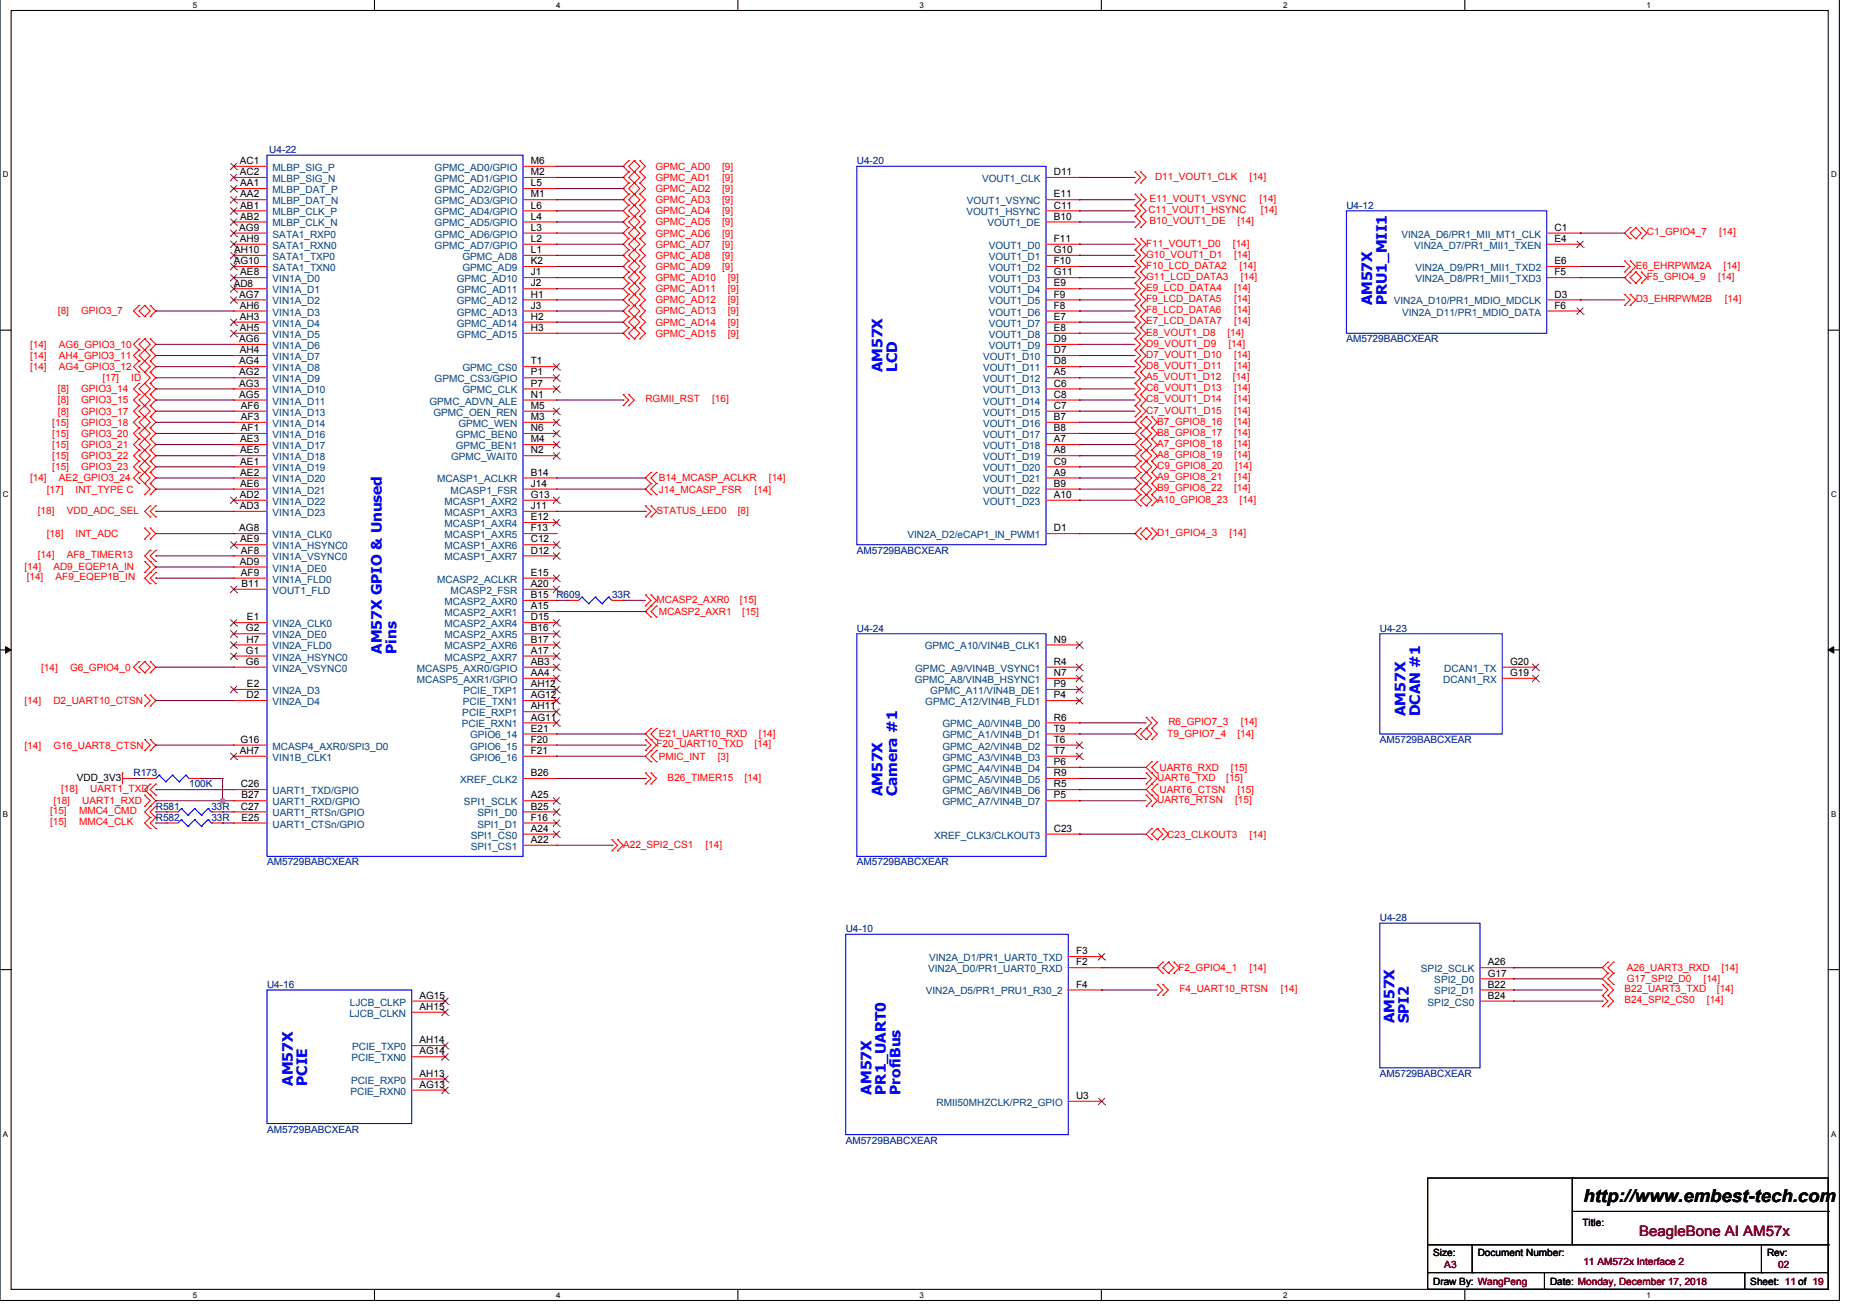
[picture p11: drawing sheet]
<svg xmlns="http://www.w3.org/2000/svg" width="297mm" height="210mm" viewBox="0 0 297 210" stroke-linecap="round" stroke-linejoin="round" font-family="sans-serif">
<defs><g id="words">
<text font-size="2.8" x="253" y="192">http://www.embest-tech.com</text>
<g font-size="2.3" fill="#00f">
<text x="219.3" y="48.8" transform="rotate(-90 219.3 48.8)">AM57X</text>
<text x="221.6" y="48.8" transform="rotate(-90 221.6 48.8)">PRU1_MII1</text>
<text x="141" y="59.5" transform="rotate(-90 141 59.5)">AM57X</text>
<text x="143.3" y="59.5" transform="rotate(-90 143.3 59.5)">LCD</text>
<text x="61" y="104.4" transform="rotate(-90 61 104.4)">AM57X GPIO &amp; Unused</text>
<text x="63.3" y="104.4" transform="rotate(-90 63.3 104.4)">Pins</text>
<text x="224.6" y="114.4" transform="rotate(-90 224.6 114.4)">AM57X</text>
<text x="226.9" y="114.4" transform="rotate(-90 226.9 114.4)">DCAN #1</text>
<text x="141" y="127.2" transform="rotate(-90 141 127.2)">AM57X</text>
<text x="143.3" y="127.2" transform="rotate(-90 143.3 127.2)">Camera #1</text>
<text x="222.8" y="163.5" transform="rotate(-90 222.8 163.5)">AM57X</text>
<text x="225.1" y="163.5" transform="rotate(-90 225.1 163.5)">SPI2</text>
<text x="46.8" y="173.4" transform="rotate(-90 46.8 173.4)">AM57X</text>
<text x="49.1" y="173.4" transform="rotate(-90 49.1 173.4)">PCIE</text>
<text x="139.3" y="174.9" transform="rotate(-90 139.3 174.9)">AM57X</text>
<text x="141.6" y="174.9" transform="rotate(-90 141.6 174.9)">PR1_UART0</text>
<text x="143.9" y="174.9" transform="rotate(-90 143.9 174.9)">ProfiBus</text>
</g>
<text font-size="2.3" fill="#800000" x="261.9" y="197.4">BeagleBone AI AM57x</text>
<g font-size="1.6">
<text x="38.3" y="26.2">AC1</text>
<text x="38.3" y="28">AC2</text>
<text x="38.4" y="29.8">AA1</text>
<text x="84.8" y="26.2">M6</text>
<text x="84.8" y="28">M2</text>
<text x="84.8" y="29.8">L5</text>
<text x="168.4" y="28">D11</text>
<text x="38.4" y="31.5">AA2</text>
<text x="38.4" y="33.3">AB1</text>
<text x="38.4" y="35.1">AB2</text>
<text x="84.8" y="31.5">M1</text>
<text x="84.8" y="33.3">L6</text>
<text x="84.8" y="35.1">L4</text>
<text x="168.4" y="31.5">E11</text>
<text x="168.4" y="33.3">C11</text>
<text x="168.4" y="35.1">B10</text>
<text x="37.4" y="40.4">AH10</text>
<text x="38.2" y="36.9">AG9</text>
<text x="38.3" y="38.6">AH9</text>
<text x="84.8" y="36.9">L3</text>
<text x="84.8" y="38.6">L2</text>
<text x="84.8" y="40.4">L1</text>
<text x="168.4" y="38.6">F11</text>
<text x="168.4" y="40.4">G10</text>
<text x="248.4" y="36.9">C1</text>
<text x="248.4" y="38.6">E4</text>
<text x="37.3" y="42.2">AG10</text>
<text x="37.3" y="45.8">AD8</text>
<text x="38.2" y="47.5">AG7</text>
<text x="38.4" y="44">AE8</text>
<text x="84.8" y="45.8">J2</text>
<text x="84.8" y="47.5">H1</text>
<text x="84.8" y="44">J1</text>
<text x="84.8" y="42.2">K2</text>
<text x="168.4" y="42.2">F10</text>
<text x="168.4" y="44">G11</text>
<text x="168.4" y="45.8">E9</text>
<text x="168.4" y="47.5">F9</text>
<text x="248.4" y="44">F5</text>
<text x="248.4" y="42.2">E6</text>
<text x="248.4" y="47.5">D3</text>
<text x="38.3" y="51.1">AH3</text>
<text x="38.3" y="52.9">AH5</text>
<text x="38.3" y="49.3">AH6</text>
<text x="84.8" y="49.3">J3</text>
<text x="84.8" y="51.1">H2</text>
<text x="84.8" y="52.9">H3</text>
<text x="168.4" y="49.3">F8</text>
<text x="168.4" y="51.1">E7</text>
<text x="168.4" y="52.9">E8</text>
<text x="248.4" y="49.3">F6</text>
<text x="38.2" y="60">AG2</text>
<text x="38.2" y="58.2">AG4</text>
<text x="38.2" y="54.6">AG6</text>
<text x="38.3" y="56.4">AH4</text>
<text x="84.8" y="58.2">T1</text>
<text x="84.8" y="60">P1</text>
<text x="168.4" y="54.6">D9</text>
<text x="168.4" y="56.4">D7</text>
<text x="168.4" y="58.2">D8</text>
<text x="168.4" y="60">A5</text>
<text x="38.2" y="61.8">AG3</text>
<text x="38.2" y="63.5">AG5</text>
<text x="38.5" y="65.3">AF6</text>
<text x="84.8" y="61.8">P7</text>
<text x="84.8" y="63.5">N1</text>
<text x="84.8" y="65.3">M5</text>
<text x="168.4" y="61.8">C6</text>
<text x="168.4" y="63.5">C8</text>
<text x="168.4" y="65.3">C7</text>
<text x="38.4" y="70.6">AE3</text>
<text x="38.5" y="67.1">AF3</text>
<text x="38.5" y="68.9">AF1</text>
<text x="84.8" y="67.1">M3</text>
<text x="84.8" y="68.9">N6</text>
<text x="84.8" y="70.6">M4</text>
<text x="168.4" y="67.1">B7</text>
<text x="168.4" y="68.9">B8</text>
<text x="168.4" y="70.6">A7</text>
<text x="38.4" y="74.2">AE1</text>
<text x="38.4" y="76">AE2</text>
<text x="38.4" y="72.4">AE5</text>
<text x="38.4" y="77.8">AE6</text>
<text x="84.8" y="72.4">N2</text>
<text x="84.8" y="76">B14</text>
<text x="84.8" y="77.8">J14</text>
<text x="168.4" y="72.4">A8</text>
<text x="168.4" y="74.2">C9</text>
<text x="168.4" y="76">A9</text>
<text x="168.4" y="77.8">B9</text>
<text x="38.3" y="79.5">AD2</text>
<text x="38.3" y="81.3">AD3</text>
<text x="84.8" y="79.5">G13</text>
<text x="84.8" y="81.3">J11</text>
<text x="84.8" y="83.1">E12</text>
<text x="168.4" y="79.5">A10</text>
<text x="38.2" y="84.9">AG8</text>
<text x="38.4" y="86.6">AE9</text>
<text x="38.5" y="88.4">AF8</text>
<text x="84.8" y="84.9">F13</text>
<text x="84.8" y="86.6">C12</text>
<text x="84.8" y="88.4">D12</text>
<text x="168.4" y="84.9">D1</text>
<text x="38.3" y="90.2">AD9</text>
<text x="38.5" y="92">AF9</text>
<text x="38.6" y="93.8">B11</text>
<text x="84.8" y="92">E15</text>
<text x="84.8" y="93.8">A20</text>
<text x="84.8" y="95.5">B15</text>
<text x="39.3" y="100.9">G2</text>
<text x="39.5" y="99.1">E1</text>
<text x="84.8" y="97.3">A15</text>
<text x="84.8" y="99.1">D15</text>
<text x="84.8" y="100.9">B16</text>
<text x="39.3" y="106.2">G6</text>
<text x="39.3" y="104.4">G1</text>
<text x="39.4" y="102.7">H7</text>
<text x="84.8" y="102.7">B17</text>
<text x="84.8" y="104.4">A17</text>
<text x="84.8" y="106.2">AB3</text>
<text x="84.8" y="108">AA4</text>
<text x="168.4" y="108">N7</text>
<text x="168.4" y="106.2">R4</text>
<text x="168.4" y="102.7">N9</text>
<text x="241.3" y="106.2">G20</text>
<text x="241.3" y="108">G19</text>
<text x="39.4" y="111.5">D2</text>
<text x="39.5" y="109.8">E2</text>
<text x="84.8" y="109.8">AH12</text>
<text x="84.8" y="111.5">AG12</text>
<text x="84.8" y="113.3">AH11</text>
<text x="168.4" y="109.8">P9</text>
<text x="168.4" y="111.5">P4</text>
<text x="38.4" y="118.7">G16</text>
<text x="84.8" y="116.9">E21</text>
<text x="84.8" y="118.7">F20</text>
<text x="84.8" y="115.1">AG11</text>
<text x="168.4" y="115.1">R6</text>
<text x="168.4" y="116.9">T9</text>
<text x="168.4" y="118.7">T6</text>
<text x="12.3" y="124.7">VDD_3V3</text>
<text x="38.3" y="120.4">AH7</text>
<text x="38.5" y="125.8">C26</text>
<text x="84.8" y="120.4">F21</text>
<text x="84.8" y="124">B26</text>
<text x="168.4" y="120.4">T7</text>
<text x="168.4" y="122.2">P6</text>
<text x="168.4" y="124">R9</text>
<text x="168.4" y="125.8">R5</text>
<text x="38.5" y="129.3">C27</text>
<text x="38.6" y="127.5">B27</text>
<text x="38.6" y="131.1">E25</text>
<text x="84.8" y="127.5">A25</text>
<text x="84.8" y="129.3">B25</text>
<text x="84.8" y="131.1">F16</text>
<text x="168.4" y="127.5">P5</text>
<text x="84.8" y="132.9">A24</text>
<text x="84.8" y="134.7">A22</text>
<text x="168.4" y="132.9">C23</text>
<text x="171.9" y="154.2">F2</text>
<text x="171.9" y="152.4">F3</text>
<text x="237.7" y="154.2">A26</text>
<text x="237.7" y="156">G17</text>
<text x="67" y="159.5">AG15</text>
<text x="67" y="161.3">AH15</text>
<text x="171.9" y="157.8">F4</text>
<text x="237.7" y="157.8">B22</text>
<text x="237.7" y="159.5">B24</text>
<text x="67" y="166.7">AH14</text>
<text x="67" y="168.4">AG14</text>
<text x="67" y="172">AH13</text>
<text x="67" y="173.8">AG13</text>
<text x="171.9" y="175.5">U3</text>
<text x="252.8" y="195.8">Title:</text>
<text x="229" y="200.7">Size:</text>
<text x="236.1" y="200.7">Document Number:</text>
<text x="282.3" y="200.7">Rev:</text>
<text x="229" y="205.3">Draw By: WangPeng</text>
<text x="247.7" y="205.3">Date: Monday, December 17, 2018</text>
<text x="279.7" y="205.3">Sheet: 11 of 19</text>
</g>
<g font-size="1.6" fill="#000080">
<text x="43" y="24.5">U4-22</text>
<text x="136.9" y="26.2">U4-20</text>
<text x="215.1" y="33.3">U4-12</text>
<text x="215.1" y="54.7">AM5729BABCXEAR</text>
<text x="136.9" y="88.5">AM5729BABCXEAR</text>
<text x="88.9" y="95.6">R609</text>
<text x="97.8" y="95.6">33R</text>
<text x="136.9" y="100.9">U4-24</text>
<text x="220.5" y="100.9">U4-23</text>
<text x="220.5" y="118.7">AM5729BABCXEAR</text>
<text x="21.3" y="124">R173</text>
<text x="30.2" y="125.8">100K</text>
<text x="24.9" y="129.4">R581</text>
<text x="24.9" y="131.1">R582</text>
<text x="33.8" y="129.4">33R</text>
<text x="33.8" y="131.1">33R</text>
<text x="42.7" y="138.2">AM5729BABCXEAR</text>
<text x="136.9" y="138.2">AM5729BABCXEAR</text>
<text x="135.1" y="148.9">U4-10</text>
<text x="220.5" y="147.1">U4-28</text>
<text x="42.7" y="157.8">U4-16</text>
<text x="220.5" y="172">AM5729BABCXEAR</text>
<text x="42.7" y="180.9">AM5729BABCXEAR</text>
<text x="135.1" y="182.7">AM5729BABCXEAR</text>
</g>
<g font-size="1.6" fill="#004080">
<text x="43.6" y="27.3">MLBP_SIG_P</text>
<text x="43.6" y="29.1">MLBP_SIG_N</text>
<text x="69.4" y="27.3">GPMC_AD0/GPIO</text>
<text x="69.4" y="29.1">GPMC_AD1/GPIO</text>
<text x="156.9" y="29.1">VOUT1_CLK</text>
<text x="43.6" y="30.8">MLBP_DAT_P</text>
<text x="43.6" y="32.6">MLBP_DAT_N</text>
<text x="43.6" y="34.4">MLBP_CLK_P</text>
<text x="69.4" y="30.8">GPMC_AD2/GPIO</text>
<text x="69.4" y="32.6">GPMC_AD3/GPIO</text>
<text x="69.4" y="34.4">GPMC_AD4/GPIO</text>
<text x="154.4" y="34.4">VOUT1_HSYNC</text>
<text x="154.5" y="32.6">VOUT1_VSYNC</text>
<text x="43.6" y="38">SATA1_RXP0</text>
<text x="43.6" y="39.7">SATA1_RXN0</text>
<text x="43.6" y="41.5">SATA1_TXP0</text>
<text x="43.6" y="36.2">MLBP_CLK_N</text>
<text x="69.4" y="36.2">GPMC_AD5/GPIO</text>
<text x="69.4" y="38">GPMC_AD6/GPIO</text>
<text x="69.4" y="39.7">GPMC_AD7/GPIO</text>
<text x="73.9" y="41.5">GPMC_AD8</text>
<text x="157.8" y="36.2">VOUT1_DE</text>
<text x="158" y="39.7">VOUT1_D0</text>
<text x="158" y="41.5">VOUT1_D1</text>
<text x="223.9" y="38">VIN2A_D6/PR1_MII_MT1_CLK</text>
<text x="226" y="39.7">VIN2A_D7/PR1_MII1_TXEN</text>
<text x="43.6" y="43.3">SATA1_TXN0</text>
<text x="43.6" y="46.8">VIN1A_D1</text>
<text x="43.6" y="45.1">VIN1A_D0</text>
<text x="73" y="46.8">GPMC_AD11</text>
<text x="73" y="45.1">GPMC_AD10</text>
<text x="73.9" y="43.3">GPMC_AD9</text>
<text x="158" y="43.3">VOUT1_D2</text>
<text x="158" y="45.1">VOUT1_D3</text>
<text x="158" y="46.8">VOUT1_D4</text>
<text x="226.2" y="45.1">VIN2A_D8/PR1_MII1_TXD3</text>
<text x="226.2" y="43.3">VIN2A_D9/PR1_MII1_TXD2</text>
<text x="43.6" y="48.6">VIN1A_D2</text>
<text x="43.6" y="52.2">VIN1A_D4</text>
<text x="43.6" y="54">VIN1A_D5</text>
<text x="43.6" y="50.4">VIN1A_D3</text>
<text x="73" y="48.6">GPMC_AD12</text>
<text x="73" y="50.4">GPMC_AD13</text>
<text x="73" y="52.2">GPMC_AD14</text>
<text x="73" y="54">GPMC_AD15</text>
<text x="158" y="48.6">VOUT1_D5</text>
<text x="158" y="50.4">VOUT1_D6</text>
<text x="158" y="52.2">VOUT1_D7</text>
<text x="158" y="54">VOUT1_D8</text>
<text x="222.7" y="48.6">VIN2A_D10/PR1_MDIO_MDCLK</text>
<text x="224" y="50.4">VIN2A_D11/PR1_MDIO_DATA</text>
<text x="43.6" y="59.3">VIN1A_D8</text>
<text x="43.6" y="55.7">VIN1A_D6</text>
<text x="43.6" y="57.5">VIN1A_D7</text>
<text x="73.9" y="59.3">GPMC_CS0</text>
<text x="157.1" y="57.5">VOUT1_D10</text>
<text x="157.1" y="59.3">VOUT1_D11</text>
<text x="158" y="55.7">VOUT1_D9</text>
<text x="43.6" y="61.1">VIN1A_D9</text>
<text x="43.6" y="62.8">VIN1A_D10</text>
<text x="43.6" y="64.6">VIN1A_D11</text>
<text x="68.6" y="64.6">GPMC_ADVN_ALE</text>
<text x="69.4" y="61.1">GPMC_CS3/GPIO</text>
<text x="73.9" y="62.8">GPMC_CLK</text>
<text x="157.1" y="61.1">VOUT1_D12</text>
<text x="157.1" y="62.8">VOUT1_D13</text>
<text x="157.1" y="64.6">VOUT1_D14</text>
<text x="43.6" y="71.7">VIN1A_D17</text>
<text x="43.6" y="68.2">VIN1A_D14</text>
<text x="43.6" y="66.4">VIN1A_D13</text>
<text x="43.6" y="70">VIN1A_D16</text>
<text x="69.3" y="66.4">GPMC_OEN_REN</text>
<text x="72.8" y="70">GPMC_BEN0</text>
<text x="72.8" y="71.7">GPMC_BEN1</text>
<text x="73.3" y="68.2">GPMC_WEN</text>
<text x="157.1" y="66.4">VOUT1_D15</text>
<text x="157.1" y="68.2">VOUT1_D16</text>
<text x="157.1" y="70">VOUT1_D17</text>
<text x="157.1" y="71.7">VOUT1_D18</text>
<text x="43.6" y="75.3">VIN1A_D19</text>
<text x="43.6" y="77.1">VIN1A_D20</text>
<text x="43.6" y="73.5">VIN1A_D18</text>
<text x="69.9" y="77.1">MCASP1_ACLKR</text>
<text x="72.1" y="73.5">GPMC_WAIT0</text>
<text x="157.1" y="73.5">VOUT1_D19</text>
<text x="157.1" y="75.3">VOUT1_D20</text>
<text x="157.1" y="77.1">VOUT1_D21</text>
<text x="43.6" y="80.6">VIN1A_D22</text>
<text x="43.6" y="82.4">VIN1A_D23</text>
<text x="43.6" y="78.8">VIN1A_D21</text>
<text x="71" y="80.6">MCASP1_AXR2</text>
<text x="71" y="82.4">MCASP1_AXR3</text>
<text x="72" y="78.8">MCASP1_FSR</text>
<text x="157.1" y="78.8">VOUT1_D22</text>
<text x="157.1" y="80.6">VOUT1_D23</text>
<text x="43.6" y="87.7">VIN1A_HSYNC0</text>
<text x="43.6" y="89.5">VIN1A_VSYNC0</text>
<text x="43.6" y="86">VIN1A_CLK0</text>
<text x="71" y="84.2">MCASP1_AXR4</text>
<text x="71" y="86">MCASP1_AXR5</text>
<text x="71" y="87.7">MCASP1_AXR6</text>
<text x="71" y="89.5">MCASP1_AXR7</text>
<text x="145" y="86">VIN2A_D2/eCAP1_IN_PWM1</text>
<text x="43.6" y="91.3">VIN1A_DE0</text>
<text x="43.6" y="93.1">VIN1A_FLD0</text>
<text x="43.6" y="94.9">VOUT1_FLD</text>
<text x="69.9" y="93.1">MCASP2_ACLKR</text>
<text x="72" y="94.9">MCASP2_FSR</text>
<text x="43.6" y="100.2">VIN2A_CLK0</text>
<text x="43.6" y="102">VIN2A_DE0</text>
<text x="71" y="96.6">MCASP2_AXR0</text>
<text x="71" y="98.4">MCASP2_AXR1</text>
<text x="71" y="100.2">MCASP2_AXR4</text>
<text x="71" y="102">MCASP2_AXR5</text>
<text x="43.6" y="103.7">VIN2A_FLD0</text>
<text x="43.6" y="107.3">VIN2A_VSYNC0</text>
<text x="43.6" y="105.5">VIN2A_HSYNC0</text>
<text x="66.6" y="107.3">MCASP5_AXR0/GPIO</text>
<text x="71" y="103.7">MCASP2_AXR6</text>
<text x="71" y="105.5">MCASP2_AXR7</text>
<text x="146.2" y="107.3">GPMC_A9/VIN4B_VSYNC1</text>
<text x="147.8" y="103.7">GPMC_A10/VIN4B_CLK1</text>
<text x="230.8" y="107.3">DCAN1_TX</text>
<text x="43.6" y="110.9">VIN2A_D3</text>
<text x="43.6" y="112.6">VIN2A_D4</text>
<text x="66.6" y="109.1">MCASP5_AXR1/GPIO</text>
<text x="74" y="112.6">PCIE_TXN1</text>
<text x="74" y="110.9">PCIE_TXP1</text>
<text x="146.2" y="109.1">GPMC_A8/VIN4B_HSYNC1</text>
<text x="147.8" y="112.6">GPMC_A12/VIN4B_FLD1</text>
<text x="148.6" y="110.9">GPMC_A11/VIN4B_DE1</text>
<text x="230.6" y="109.1">DCAN1_RX</text>
<text x="43.6" y="119.7">MCASP4_AXR0/SPI3_D0</text>
<text x="73.8" y="116.2">PCIE_RXN1</text>
<text x="73.9" y="114.4">PCIE_RXP1</text>
<text x="75.1" y="118">GPIO6_14</text>
<text x="75.1" y="119.7">GPIO6_15</text>
<text x="150.6" y="116.2">GPMC_A0/VIN4B_D0</text>
<text x="150.6" y="118">GPMC_A1/VIN4B_D1</text>
<text x="150.6" y="119.7">GPMC_A2/VIN4B_D2</text>
<text x="43.6" y="121.5">VIN1B_CLK1</text>
<text x="73.5" y="125.1">XREF_CLK2</text>
<text x="75.1" y="121.5">GPIO6_16</text>
<text x="150.6" y="121.5">GPMC_A3/VIN4B_D3</text>
<text x="150.6" y="123.3">GPMC_A4/VIN4B_D4</text>
<text x="150.6" y="125.1">GPMC_A5/VIN4B_D5</text>
<text x="43.6" y="126.9">UART1_TXD/GPIO</text>
<text x="43.6" y="128.6">UART1_RXD/GPIO</text>
<text x="43.6" y="130.4">UART1_RTSn/GPIO</text>
<text x="74.1" y="128.6">SPI1_SCLK</text>
<text x="76.3" y="130.4">SPI1_D0</text>
<text x="150.6" y="126.9">GPMC_A6/VIN4B_D6</text>
<text x="150.6" y="128.6">GPMC_A7/VIN4B_D7</text>
<text x="43.6" y="132.2">UART1_CTSn/GPIO</text>
<text x="75.2" y="134">SPI1_CS0</text>
<text x="75.2" y="135.7">SPI1_CS1</text>
<text x="76.3" y="132.2">SPI1_D1</text>
<text x="149.3" y="134">XREF_CLK3/CLKOUT3</text>
<text x="148.3" y="155.3">VIN2A_D0/PR1_UART0_RXD</text>
<text x="148.5" y="153.5">VIN2A_D1/PR1_UART0_TXD</text>
<text x="227" y="155.3">SPI2_SCLK</text>
<text x="55.9" y="160.6">LJCB_CLKP</text>
<text x="147.9" y="158.9">VIN2A_D5/PR1_PRU1_R30_2</text>
<text x="228.1" y="160.6">SPI2_CS0</text>
<text x="229.2" y="157.1">SPI2_D0</text>
<text x="229.2" y="158.9">SPI2_D1</text>
<text x="55.8" y="162.4">LJCB_CLKN</text>
<text x="56.3" y="167.7">PCIE_TXP0</text>
<text x="56.1" y="173.1">PCIE_RXP0</text>
<text x="56.2" y="169.5">PCIE_TXN0</text>
<text x="56" y="174.9">PCIE_RXN0</text>
<text x="149.6" y="176.6">RMII50MHZCLK/PR2_GPIO</text>
</g>
<g font-size="1.6" fill="#f00">
<text x="104.7" y="27.1">GPMC_AD0</text>
<text x="104.7" y="28.9">GPMC_AD1</text>
<text x="115.4" y="27.1">[9]</text>
<text x="115.4" y="28.9">[9]</text>
<text x="184.6" y="28.7">D11_VOUT1_CLK</text>
<text x="199.7" y="28.7">[14]</text>
<text x="104.7" y="30.7">GPMC_AD2</text>
<text x="104.7" y="32.5">GPMC_AD3</text>
<text x="104.7" y="34.2">GPMC_AD4</text>
<text x="115.4" y="30.7">[9]</text>
<text x="115.4" y="32.5">[9]</text>
<text x="115.4" y="34.2">[9]</text>
<text x="183.5" y="34.1">C11_VOUT1_HSYNC</text>
<text x="183.7" y="32.3">E11_VOUT1_VSYNC</text>
<text x="183.7" y="35.8">B10_VOUT1_DE</text>
<text x="197.7" y="35.8">[14]</text>
<text x="201.3" y="32.3">[14]</text>
<text x="201.4" y="34.1">[14]</text>
<text x="104.7" y="36">GPMC_AD5</text>
<text x="104.7" y="37.8">GPMC_AD6</text>
<text x="104.7" y="39.6">GPMC_AD7</text>
<text x="104.7" y="41.3">GPMC_AD8</text>
<text x="115.4" y="36">[9]</text>
<text x="115.4" y="37.8">[9]</text>
<text x="115.4" y="39.6">[9]</text>
<text x="115.4" y="41.3">[9]</text>
<text x="183.1" y="39.4">F11_VOUT1_D0</text>
<text x="183.1" y="41.2">G10_VOUT1_D1</text>
<text x="197" y="39.4">[14]</text>
<text x="197.2" y="41.2">[14]</text>
<text x="263.1" y="37.6">C1_GPIO4_7</text>
<text x="274.7" y="37.6">[14]</text>
<text x="104.7" y="44.9">GPMC_AD10</text>
<text x="104.7" y="46.7">GPMC_AD11</text>
<text x="104.7" y="43.1">GPMC_AD9</text>
<text x="115.4" y="43.1">[9]</text>
<text x="116.3" y="44.9">[9]</text>
<text x="116.3" y="46.7">[9]</text>
<text x="183.1" y="42.9">F10_LCD_DATA2</text>
<text x="183.1" y="44.7">G11_LCD_DATA3</text>
<text x="183.1" y="46.5">E9_LCD_DATA4</text>
<text x="197.2" y="46.5">[14]</text>
<text x="198.1" y="42.9">[14]</text>
<text x="198.2" y="44.7">[14]</text>
<text x="261.4" y="42.9">E6_EHRPWM2A</text>
<text x="263.1" y="44.7">F5_GPIO4_9</text>
<text x="274.5" y="44.7">[14]</text>
<text x="275.4" y="42.9">[14]</text>
<text x="9.2" y="50.2">[8]</text>
<text x="13" y="50.2">GPIO3_7</text>
<text x="104.7" y="48.5">GPMC_AD12</text>
<text x="104.7" y="50.2">GPMC_AD13</text>
<text x="104.7" y="53.8">GPMC_AD15</text>
<text x="104.7" y="52">GPMC_AD14</text>
<text x="116.3" y="48.5">[9]</text>
<text x="116.3" y="50.2">[9]</text>
<text x="116.3" y="53.8">[9]</text>
<text x="116.3" y="52">[9]</text>
<text x="183.1" y="53.6">E8_VOUT1_D8</text>
<text x="183.1" y="48.3">F9_LCD_DATA5</text>
<text x="183.1" y="50.1">F8_LCD_DATA6</text>
<text x="183.1" y="51.8">E7_LCD_DATA7</text>
<text x="196.1" y="53.6">[14]</text>
<text x="197.2" y="48.3">[14]</text>
<text x="197.2" y="50.1">[14]</text>
<text x="197.2" y="51.8">[14]</text>
<text x="261.4" y="48.3">D3_EHRPWM2B</text>
<text x="275.6" y="48.3">[14]</text>
<text x="4.8" y="57.3">[14]</text>
<text x="4.8" y="55.6">[14]</text>
<text x="4.8" y="59.1">[14]</text>
<text x="9.4" y="57.3">AH4_GPIO3_11</text>
<text x="9.4" y="55.6">AG6_GPIO3_10</text>
<text x="9.4" y="59.1">AG4_GPIO3_12</text>
<text x="183.1" y="55.4">D9_VOUT1_D9</text>
<text x="183.1" y="57.2">D7_VOUT1_D10</text>
<text x="183.1" y="58.9">D8_VOUT1_D11</text>
<text x="196.3" y="55.4">[14]</text>
<text x="197.2" y="57.2">[14]</text>
<text x="197.2" y="58.9">[14]</text>
<text x="9.2" y="62.7">[8]</text>
<text x="9.2" y="64.5">[8]</text>
<text x="13" y="62.7">GPIO3_14</text>
<text x="13" y="64.5">GPIO3_15</text>
<text x="16.4" y="60.9">[17]</text>
<text x="21" y="60.9">ID</text>
<text x="103.1" y="64.3">RGMII_RST</text>
<text x="113.8" y="64.3">[16]</text>
<text x="183.1" y="60.7">A5_VOUT1_D12</text>
<text x="183.1" y="62.5">C6_VOUT1_D13</text>
<text x="183.1" y="64.3">C8_VOUT1_D14</text>
<text x="197" y="60.7">[14]</text>
<text x="197.2" y="62.5">[14]</text>
<text x="197.2" y="64.3">[14]</text>
<text x="8.4" y="68">[15]</text>
<text x="8.4" y="69.8">[15]</text>
<text x="8.4" y="71.6">[15]</text>
<text x="9.2" y="66.2">[8]</text>
<text x="13" y="66.2">GPIO3_17</text>
<text x="13" y="68">GPIO3_18</text>
<text x="13" y="69.8">GPIO3_20</text>
<text x="13" y="71.6">GPIO3_21</text>
<text x="183.1" y="66.1">C7_VOUT1_D15</text>
<text x="184.9" y="67.8">B7_GPIO8_16</text>
<text x="184.9" y="69.6">B8_GPIO8_17</text>
<text x="184.9" y="71.4">A7_GPIO8_18</text>
<text x="197.2" y="66.1">[14]</text>
<text x="197.2" y="67.8">[14]</text>
<text x="197.2" y="69.6">[14]</text>
<text x="197.2" y="71.4">[14]</text>
<text x="4.8" y="76.9">[14]</text>
<text x="8.4" y="73.3">[15]</text>
<text x="8.4" y="75.1">[15]</text>
<text x="9.4" y="76.9">AE2_GPIO3_24</text>
<text x="13" y="73.3">GPIO3_22</text>
<text x="13" y="75.1">GPIO3_23</text>
<text x="105.3" y="76.9">B14_MCASP_ACLKR</text>
<text x="122.9" y="76.9">[14]</text>
<text x="184.9" y="73.2">A8_GPIO8_19</text>
<text x="184.9" y="74.9">C9_GPIO8_20</text>
<text x="184.9" y="76.7">A9_GPIO8_21</text>
<text x="197.2" y="73.2">[14]</text>
<text x="197.2" y="76.7">[14]</text>
<text x="197.4" y="74.9">[14]</text>
<text x="6" y="82.1">[18]</text>
<text x="7.5" y="78.7">[17]</text>
<text x="10.7" y="82.1">VDD_ADC_SEL</text>
<text x="12.1" y="78.7">INT_TYPE C</text>
<text x="104.9" y="82.1">STATUS_LED0</text>
<text x="105.3" y="78.7">J14_MCASP_FSR</text>
<text x="117.9" y="82.1">[8]</text>
<text x="120.5" y="78.7">[14]</text>
<text x="184.9" y="78.5">B9_GPIO8_22</text>
<text x="184.9" y="80.3">A10_GPIO8_23</text>
<text x="197.2" y="78.5">[14]</text>
<text x="198.1" y="80.3">[14]</text>
<text x="6" y="89.2">[14]</text>
<text x="7.5" y="85.8">[18]</text>
<text x="10.7" y="89.2">AF8_TIMER13</text>
<text x="12.1" y="85.8">INT_ADC</text>
<text x="184.9" y="85.6">D1_GPIO4_3</text>
<text x="196.5" y="85.6">[14]</text>
<text x="3.9" y="91.1">[14]</text>
<text x="4.3" y="92.7">[14]</text>
<text x="8.5" y="91.1">AD9_EQEP1A_IN</text>
<text x="8.9" y="92.7">AF9_EQEP1B_IN</text>
<text x="104.9" y="96.3">MCASP2_AXR0</text>
<text x="105.3" y="98.2">MCASP2_AXR1</text>
<text x="118.2" y="96.3">[15]</text>
<text x="118.6" y="98.2">[15]</text>
<text x="6.6" y="107.1">[14]</text>
<text x="11.2" y="107.1">G6_GPIO4_0</text>
<text x="3.9" y="112.5">[14]</text>
<text x="8.5" y="112.5">D2_UART10_CTSN</text>
<text x="3.9" y="119.6">[14]</text>
<text x="8.5" y="119.6">G16_UART8_CTSN</text>
<text x="104.9" y="119.4">F20_UART10_TXD</text>
<text x="105.3" y="117.8">E21_UART10_RXD</text>
<text x="120.5" y="119.4">[14]</text>
<text x="121.3" y="117.8">[14]</text>
<text x="186.5" y="117.8">T9_GPIO7_4</text>
<text x="186.7" y="115.8">R6_GPIO7_3</text>
<text x="197.7" y="117.8">[14]</text>
<text x="198.2" y="115.8">[14]</text>
<text x="105.3" y="121.4">PMIC_INT</text>
<text x="106.7" y="124.7">B26_TIMER15</text>
<text x="114.7" y="121.4">[3]</text>
<text x="118.9" y="124.7">[14]</text>
<text x="184.9" y="124.7">UART6_TXD</text>
<text x="185.3" y="123.1">UART6_RXD</text>
<text x="195.9" y="124.7">[15]</text>
<text x="196.6" y="123.1">[15]</text>
<text x="8" y="131.8">[15]</text>
<text x="8" y="130.1">[15]</text>
<text x="8.5" y="128.5">[18]</text>
<text x="9.8" y="126.5">[18]</text>
<text x="12.6" y="131.8">MMC4_CLK</text>
<text x="12.6" y="130.1">MMC4_CMD</text>
<text x="13.2" y="128.5">UART1_RXD</text>
<text x="14.4" y="126.5">UART1_TXD</text>
<text x="184.9" y="128.3">UART6_RTSN</text>
<text x="185.3" y="126.7">UART6_CTSN</text>
<text x="197.4" y="128.3">[15]</text>
<text x="197.7" y="126.7">[15]</text>
<text x="99.6" y="135.4">A22_SPI2_CS1</text>
<text x="112.7" y="135.4">[14]</text>
<text x="186.5" y="133.8">C23_CLKOUT3</text>
<text x="199.7" y="133.8">[14]</text>
<text x="188.3" y="155.1">F2_GPIO4_1</text>
<text x="199.7" y="155.1">[14]</text>
<text x="259.9" y="155.1">A26_UART3_RXD</text>
<text x="275.1" y="155.1">[14]</text>
<text x="188.5" y="158.5">F4_UART10_RTSN</text>
<text x="204.6" y="158.5">[14]</text>
<text x="259.6" y="158.5">B22_UART3_TXD</text>
<text x="259.6" y="160.3">B24_SPI2_CS0</text>
<text x="259.9" y="156.9">G17_SPI2_D0</text>
<text x="272.2" y="156.9">[14]</text>
<text x="272.7" y="160.3">[14]</text>
<text x="274.3" y="158.5">[14]</text>
</g>
<g font-size="1.6" fill="#800000">
<text x="230.8" y="202.6">A3</text>
<text x="253" y="202.1">11 AM572x Interface 2</text>
<text x="284.1" y="202.6">02</text>
</g>
<g font-size="1.3">
<text x="30.8" y="1.2">5</text>
<text x="88.9" y="1.2">4</text>
<text x="146.9" y="1.2">3</text>
<text x="205" y="1.2">2</text>
<text x="263.1" y="1.2">1</text>
<text x=".4" y="28.3">D</text>
<text x="292.6" y="28.3">D</text>
<text x=".4" y="79.4">C</text>
<text x="292.6" y="79.4">C</text>
<text x=".4" y="130.5">B</text>
<text x="292.6" y="130.5">B</text>
<text x=".4" y="181.6">A</text>
<text x="292.6" y="181.6">A</text>
<text x="30.8" y="207.3">5</text>
<text x="88.9" y="207.3">4</text>
<text x="146.9" y="207.3">3</text>
<text x="205" y="207.3">2</text>
<text x="263.1" y="207.3">1</text>
</g>
</g></defs>
<path d="M0 -.1v207.8h293.9v-207.8M1.8 1.7h290.3v204.3h-290.3z" fill="none" stroke="#000" stroke-width=".17"/>
<g fill="#fff">
<path d="M30.8 .1h.7v1.4h-.7z"/>
<path d="M30.8 206.1h.7v1.5h-.7z"/>
</g>
<path d="M59.8 -.1v1.8M59.8 206v1.7" fill="none" stroke="#000" stroke-width=".17"/>
<g fill="#fff">
<path d="M88.9 .1h.7v1.4h-.7z"/>
<path d="M88.9 206.1h.7v1.5h-.7z"/>
</g>
<path d="M117.9 -.1v1.8M117.9 206v1.7" fill="none" stroke="#000" stroke-width=".17"/>
<g fill="#fff">
<path d="M146.9 .1h.7v1.4h-.7z"/>
<path d="M146.9 206.1h.7v1.5h-.7z"/>
</g>
<path d="M176 -.1v1.8M176 206v1.7" fill="none" stroke="#000" stroke-width=".17"/>
<g fill="#fff">
<path d="M205 .1h.7v1.4h-.7z"/>
<path d="M205 206.1h.7v1.5h-.7z"/>
</g>
<path d="M234.1 -.1v1.8M234.1 206v1.7" fill="none" stroke="#000" stroke-width=".17"/>
<g fill="#fff">
<path d="M263.1 .1h.7v1.4h-.7z"/>
<path d="M263.1 206.1h.7v1.5h-.7z"/>
<path d="M.4 27.2h1v1.4h-1z"/>
<path d="M292.6 27.2h.9v1.4h-.9z"/>
<path d="M.4 78.3h1v1.4h-1z"/>
<path d="M292.6 78.3h.9v1.4h-.9z"/>
</g>
<path d="M0 52.7h1.8M292.1 52.7h1.8" fill="none" stroke="#000" stroke-width=".17"/>
<g fill="#fff">
<path d="M.4 129.3h.9v1.5h-.9z"/>
<path d="M292.6 129.3h.8v1.5h-.8z"/>
</g>
<path d="M0 103.8h1.8M292.1 103.8h1.8" fill="none" stroke="#000" stroke-width=".17"/>
<path d="M.9 103.3l.9 .5-.9 .5zM292.1 103.8l.9-.5v1z" fill="#000" stroke="#000" stroke-width=".16"/>
<g fill="#fff">
<path d="M.4 180.4h.9v1.4h-.9z"/>
<path d="M292.6 180.4h.8v1.4h-.8z"/>
</g>
<g fill="none" stroke="#000" stroke-width=".17">
<path d="M0 154.9h1.8M292.1 154.9h1.8M228.1 188.2h64v17.8h-64zM228.1 198.9h64M235.2 198.9v4.4M251.2 188.2h.1M251.2 188.2v10.7M251.2 193.5h40.9M281.5 198.9v4.4M292.1 198.9h.1M292.1 193.5h.1M228.1 203.3h.1"/>
<path d="M228.1 203.3h64M235.2 203.3h.1M246.8 206h.1M246.8 203.3v2.7M278.8 206h.1M278.8 203.3v2.7M281.5 203.3h.1"/>
</g>
<g fill="none" stroke="#f00" stroke-width=".17">
<path d="M37.3 37.2h.1M37.3 39h.1M37.3 26.6h.1M37.3 28.3h.1M37.3 30.1h.1M37.3 31.9h.1M37.3 33.7h.1M37.3 35.5h.1M37.3 37.2h5.4M37.3 39h5.4M37.3 26.6h5.4M37.3 28.3h5.4"/>
<path d="M37.3 30.1h5.4M37.3 31.9h5.4M37.3 33.7h5.4M37.3 35.5h5.4M83.6 37.2h5.3M83.6 39h5.3M83.6 26.6h5.3M83.6 28.3h5.3M83.6 30.1h5.3M83.6 31.9h5.3M83.6 33.7h5.3M83.6 35.5h5.3"/>
<path d="M88.9 26.6h.1M88.9 28.3h.1M88.9 30.1h.1M88.9 31.9h.1M88.9 33.7h.1M88.9 35.5h.1M88.9 37.2h.1M88.9 39h.1M100.5 25.7h.1M100.5 27.5h.1M100.5 29.2h.1M100.5 31h.1"/>
<path d="M100.5 32.8h.1M100.5 34.6h.1M100.5 36.3h.1M100.5 38.1h.1M100.5 39.9h.1M100.5 25.7l-.9 .9 .9 .9M100.5 29.2l-.9 .9 .9 .9M100.5 27.5l-.9 .8 .9 .9M100.5 31l-.9 .9 .9 .9M100.5 32.8l-.9 .9 .9 .9M100.5 34.6l-.9 .9 .9 .8M100.5 36.3l-.9 .9 .9 .9"/>
<path d="M100.5 38.1l-.9 .9 .9 .9M100.5 39.9l-.9 .9 .9 .9M101.3 27.5h.1M101.3 25.7h.1M101.3 29.2h.1M101.3 31h.1M101.3 32.8h.1M101.3 34.6h.1M101.3 36.3h.1M101.3 38.1h.1M101.3 39.9h.1M101.3 25.7l-.8 .9 1.7 1.7-1.7 1.8 1.7 1.8-1.7 1.8 1.7 1.8-1.7 1.7 1.7 1.8-1.7 1.8 1.7 1.8-1.7 1.7 1.7 1.8-1.7 1.8 1.7 1.8-1.7 1.8 1.7 1.7-.9 .9"/>
<path d="M101.3 25.7l.9 .9-1.7 1.7 1.7 1.8-1.7 1.8 1.7 1.8-1.7 1.8 1.7 1.7-1.7 1.8 1.7 1.8-1.7 1.8 1.7 1.7-1.7 1.8 1.7 1.8-1.7 1.8 1.7 1.8-1.7 1.7 .8 .9M102.2 25.7h.1M102.2 27.5h.1M102.2 29.2h.1M102.2 31h.1M102.2 32.8h.1M102.2 34.6h.1M102.2 36.3h.1M102.2 38.1h.1M102.2 39.9h.1M102.2 29.2l.9 .9-.9 .9M102.2 25.7l.9 .9-.9 .9"/>
<path d="M102.2 27.5l.9 .8-.9 .9M102.2 32.8l.9 .9-.9 .9M102.2 31l.9 .9-.9 .9M102.2 36.3l.9 .9-.9 .9M102.2 38.1l.9 .9-.9 .9M102.2 34.6l.9 .9-.9 .8M102.2 39.9l.9 .9-.9 .9M167.1 39h5.4M167.1 28.3h5.4M167.1 31.9h5.4M167.1 33.7h5.4M167.1 35.5h5.4"/>
<path d="M172.5 28.3h.1M172.5 31.9h.1M172.5 33.7h.1M172.5 35.5h.1M172.5 39h.1M181.4 32.8h.1M181.4 31h.1M181.4 29.2h.1M181.4 27.5h.1M181.4 34.6h.1M181.4 36.3h.1M181.4 38.1h.1"/>
<path d="M181.4 39.9h.1M181.4 31l.8 .9-.8 .9M181.4 27.5l.8 .8-.8 .9M181.4 32.8l.8 .9-.8 .9M181.4 34.6l.8 .9-.8 .8M181.4 38.1l.8 .9-.8 .9M181.4 39.9l.8 .9-.8 .9M182.2 32.8h.1M182.2 31h.1M182.2 29.2h.1M182.2 27.5h.1M182.2 34.6h.1"/>
<path d="M182.2 36.3h.1M182.2 38.1h.1M182.2 39.9h.1M182.2 39.9l.9 .9-.9 .9M182.2 31l.9 .9-.9 .9M182.2 27.5l.9 .8-.9 .9M182.2 32.8l.9 .9-.9 .9M182.2 34.6l.9 .9-.9 .8M182.2 38.1l.9 .9-.9 .9M247.1 37.2h5.4M247.1 39h5.4M252.5 37.2h.1"/>
<path d="M252.5 39h.1M260.5 36.3h.1M260.5 38.1h.1M260.5 36.3l-.9 .9 .9 .9M261.4 38.1h.1M261.4 36.3h.1M261.4 36.3l-.9 .9 .9 .9M261.4 36.3l.9 .9-.9 .9M262.3 36.3h.1M262.3 38.1h.1M262.3 36.3l.8 .9-.8 .9M22.2 55.9h.1"/>
<path d="M22.2 57.7h.1M22.2 54.1h.1M22.2 59.5h.1M22.2 48.8h.1M22.2 50.6h.1M22.2 55.9l-.9 .9 .9 .9M22.2 57.7l-.9 .9 .9 .9M22.2 54.1l-.9 .9 .9 .9M22.2 48.8l-.9 .9 .9 .9M23.1 57.7h.1M23.1 55.9h.1M23.1 54.1h.1"/>
<path d="M23.1 59.5h.1M23.1 50.6h.1M23.1 48.8h.1M23.1 54.1l-.9 .9 1.8 1.8-1.8 1.8 1.8 1.7-1.8 1.8 1.8 1.8-1.8 1.8 .9 .9M23.1 54.1l.9 .9-1.8 1.8 1.8 1.8-.9 .9M23.1 48.8l.9 .9-.9 .9M23.1 48.8l-.9 .9 .9 .9M24 55.9h.1M24 57.7h.1M24 54.1h.1M24 59.5h.1M24 48.8h.1"/>
<path d="M24 50.6h.1M24 55.9l.9 .9-.9 .9M24 59.5l.9 .8-.9 .9M24 54.1l.9 .9-.9 .9M24 57.7l.9 .9-.9 .9M24 48.8l.9 .9-.9 .9M37.3 40.8h.1M37.3 42.6h.1M37.3 46.1h.1M37.3 44.3h.1M37.3 58.6h.1M37.3 55h.1"/>
<path d="M37.3 47.9h.1M37.3 51.5h.1M37.3 56.8h.1M37.3 53.2h.1M37.3 49.7h.1M37.3 44.3h5.4M37.3 42.6h5.4M37.3 47.9h5.4M37.3 49.7h5.4M37.3 46.1h5.4M37.3 51.5h5.4M37.3 53.2h5.4"/>
<path d="M37.3 58.6h5.4M37.3 40.8h5.4M37.3 55h5.4M37.3 56.8h5.4M83.6 44.3h5.3M83.6 42.6h5.3M83.6 47.9h5.3M83.6 49.7h5.3M83.6 46.1h5.3M83.6 51.5h5.3M83.6 53.2h5.3M83.6 58.6h5.3"/>
<path d="M83.6 40.8h5.3M88.9 46.1h.1M88.9 47.9h.1M88.9 49.7h.1M88.9 51.5h.1M88.9 53.2h.1M88.9 58.6h.1M88.9 44.3h.1M88.9 40.8h.1M88.9 42.6h.1M100.5 41.7h.1M100.5 43.5h.1"/>
<path d="M100.5 45.2h.1M100.5 47h.1M100.5 48.8h.1M100.5 50.6h.1M100.5 52.3h.1M100.5 54.1h.1M100.5 48.8l-.9 .9 .9 .9M100.5 41.7l-.9 .9 .9 .9M100.5 43.5l-.9 .8 .9 .9M100.5 47l-.9 .9 .9 .9M100.5 45.2l-.9 .9 .9 .9M100.5 50.6l-.9 .9 .9 .8"/>
<path d="M100.5 52.3l-.9 .9 .9 .9M101.3 41.7h.1M101.3 45.2h.1M101.3 43.5h.1M101.3 47h.1M101.3 48.8h.1M101.3 50.6h.1M101.3 54.1h.1M101.3 52.3h.1M102.2 41.7h.1M102.2 43.5h.1M102.2 45.2h.1"/>
<path d="M102.2 47h.1M102.2 48.8h.1M102.2 50.6h.1M102.2 52.3h.1M102.2 54.1h.1M102.2 45.2l.9 .9-.9 .9M102.2 41.7l.9 .9-.9 .9M102.2 43.5l.9 .8-.9 .9M102.2 47l.9 .9-.9 .9M102.2 48.8l.9 .9-.9 .9M102.2 50.6l.9 .9-.9 .8M102.2 52.3l.9 .9-.9 .9"/>
<path d="M167.1 44.3h5.4M167.1 42.6h5.4M167.1 47.9h5.4M167.1 49.7h5.4M167.1 46.1h5.4M167.1 51.5h5.4M167.1 53.2h5.4M167.1 58.6h5.4M167.1 40.8h5.4M167.1 55h5.4M167.1 56.8h5.4M172.5 40.8h.1"/>
<path d="M172.5 42.6h.1M172.5 44.3h.1M172.5 46.1h.1M172.5 47.9h.1M172.5 49.7h.1M172.5 51.5h.1M172.5 53.2h.1M172.5 55h.1M172.5 56.8h.1M172.5 58.6h.1M181.4 54.1h.1M181.4 52.3h.1"/>
<path d="M181.4 55.9h.1M181.4 59.5h.1M181.4 41.7h.1M181.4 43.5h.1M181.4 45.2h.1M181.4 47h.1M181.4 48.8h.1M181.4 50.6h.1M181.4 57.7h.1M181.4 41.7l.8 .9-.8 .9M181.4 52.3l.8 .9-.8 .9M181.4 54.1l.8 .9-.8 .9"/>
<path d="M181.4 59.5l.8 .8-.8 .9M181.4 43.5l.8 .8-.8 .9M181.4 45.2l.8 .9-.8 .9M181.4 47l.8 .9-.8 .9M181.4 48.8l.8 .9-.8 .9M181.4 50.6l.8 .9-.8 .8M181.4 55.9l.8 .9-.8 .9M181.4 57.7l.8 .9-.8 .9M182.2 54.1h.1M182.2 52.3h.1M182.2 55.9h.1M182.2 59.5h.1"/>
<path d="M182.2 41.7h.1M182.2 43.5h.1M182.2 45.2h.1M182.2 47h.1M182.2 48.8h.1M182.2 50.6h.1M182.2 57.7h.1M182.2 52.3l.9 .9-.9 .9M182.2 54.1l.9 .9-.9 .9M182.2 59.5l.9 .8-.9 .9M182.2 41.7l.9 .9-.9 .9M182.2 43.5l.9 .8-.9 .9"/>
<path d="M182.2 45.2l.9 .9-.9 .9M182.2 47l.9 .9-.9 .9M182.2 48.8l.9 .9-.9 .9M182.2 50.6l.9 .9-.9 .8M182.2 55.9l.9 .9-.9 .9M182.2 57.7l.9 .9-.9 .9M247.1 44.3h5.4M247.1 42.6h5.4M247.1 47.9h5.4M247.1 49.7h5.4M252.5 44.3h.1M252.5 42.6h.1"/>
<path d="M252.5 47.9h.1M252.5 49.7h.1M259.6 43.5h.1M259.6 41.7h.1M259.6 48.8h.1M259.6 47h.1M259.6 41.7l.9 .9-.9 .9M259.6 47l.9 .9-.9 .9M260.5 43.5h.1M260.5 41.7h.1M260.5 48.8h.1M260.5 47h.1"/>
<path d="M260.5 45.2h.1M260.5 41.7l.9 .9-1.8 1.7 .9 .9M260.5 47l.9 .9-.9 .9M261.4 45.2h.1M261.4 43.5h.1M261.4 43.5l.9 .8-.9 .9M261.4 43.5l-.9 .8 .9 .9M262.3 43.5h.1M262.3 45.2h.1M262.3 43.5l.8 .8-.8 .9M22.2 61.2h.1M22.2 63h.1"/>
<path d="M22.2 64.8h.1M22.2 66.6h.1M22.2 68.4h.1M22.2 70.1h.1M22.2 71.9h.1M22.2 73.7h.1M22.2 75.5h.1M22.2 77.2h.1M22.2 63l-.9 .9 .9 .9M22.2 61.2l-.9 .9 .9 .9M22.2 64.8l-.9 .9 .9 .9M22.2 66.6l-.9 .9 .9 .9"/>
<path d="M22.2 68.4l-.9 .8 .9 .9M22.2 70.1l-.9 .9 .9 .9M22.2 71.9l-.9 .9 .9 .9M22.2 73.7l-.9 .9 .9 .9M22.2 75.5l-.9 .9 .9 .8M23.1 61.2h.1M23.1 63h.1M23.1 64.8h.1M23.1 66.6h.1M23.1 68.4h.1M23.1 70.1h.1M23.1 71.9h.1"/>
<path d="M23.1 73.7h.1M23.1 75.5h.1M23.1 79h.1M23.1 77.2h.1M23.1 61.2l.9 .9-1.8 1.8 1.8 1.8-1.8 1.8 1.8 1.7-1.8 1.8 1.8 1.8-1.8 1.8 1.8 1.8-.9 .8M23.1 66.6l.9 .9-1.8 1.7 1.8 1.8-1.8 1.8 1.8 1.8-1.8 1.8 1.8 1.7-.9 .9M24 61.2h.1M24 63h.1M24 64.8h.1M24 66.6h.1M24 68.4h.1M24 70.1h.1"/>
<path d="M24 71.9h.1M24 73.7h.1M24 75.5h.1M24 77.2h.1M24 79h.1M24 61.2l.9 .9-.9 .9M24 64.8l.9 .9-.9 .9M24 63l.9 .9-.9 .9M24 66.6l.9 .9-.9 .9M24 68.4l.9 .8-.9 .9M24 70.1l.9 .9-.9 .9M24 71.9l.9 .9-.9 .9"/>
<path d="M24 73.7l.9 .9-.9 .9M24 75.5l.9 .9-.9 .8M24 77.2l.9 .9-.9 .9M37.3 79.9h.1M37.3 74.6h.1M37.3 76.4h.1M37.3 71h.1M37.3 72.8h.1M37.3 78.1h.1M37.3 67.5h.1M37.3 65.7h.1M37.3 60.3h.1"/>
<path d="M37.3 62.1h.1M37.3 63.9h.1M37.3 69.2h.1M37.3 62.1h5.4M37.3 63.9h5.4M37.3 65.7h5.4M37.3 67.5h5.4M37.3 69.2h5.4M37.3 71h5.4M37.3 72.8h5.4M37.3 76.4h5.4M37.3 78.1h5.4"/>
<path d="M37.3 79.9h5.4M37.3 74.6h5.4M37.3 60.3h5.4M83.6 62.1h5.3M83.6 63.9h5.3M83.6 65.7h5.3M83.6 67.5h5.3M83.6 69.2h5.3M83.6 71h5.3M83.6 72.8h5.3M83.6 76.4h5.3M83.6 78.1h5.3"/>
<path d="M83.6 79.9h5.3M83.6 60.3h5.3M88.9 62.1h.1M88.9 63.9h.1M88.9 65.7h.1M88.9 67.5h.1M88.9 69.2h.1M88.9 71h.1M88.9 72.8h.1M88.9 76.4h.1M88.9 78.1h.1M88.9 79.9h.1"/>
<path d="M88.9 60.3h.1M99.6 64.8h.1M99.6 63h.1M99.6 63l.9 .9-.9 .9M100.5 64.8h.1M100.5 63h.1M100.5 63l.8 .9-.8 .9M104 75.5h.1M104 77.2h.1M104 79h.1M104 75.5l-.9 .9 .9 .8M104 77.2l-.9 .9 .9 .9"/>
<path d="M104.9 77.2h.1M104.9 75.5h.1M104.9 79h.1M104.9 75.5l-.9 .9 .9 .8M104.9 77.2l-.9 .9 .9 .9M167.1 62.1h5.4M167.1 63.9h5.4M167.1 65.7h5.4M167.1 67.5h5.4M167.1 69.2h5.4M167.1 71h5.4M167.1 72.8h5.4"/>
<path d="M167.1 76.4h5.4M167.1 78.1h5.4M167.1 79.9h5.4M167.1 74.6h5.4M167.1 60.3h5.4M172.5 60.3h.1M172.5 62.1h.1M172.5 63.9h.1M172.5 65.7h.1M172.5 67.5h.1M172.5 69.2h.1M172.5 71h.1"/>
<path d="M172.5 72.8h.1M172.5 74.6h.1M172.5 76.4h.1M172.5 78.1h.1M172.5 79.9h.1M181.4 61.2h.1M181.4 63h.1M181.4 64.8h.1M181.4 66.6h.1M181.4 61.2l.8 .9-.8 .9M181.4 63l.8 .9-.8 .9M181.4 64.8l.8 .9-.8 .9"/>
<path d="M182.2 61.2h.1M182.2 63h.1M182.2 64.8h.1M182.2 66.6h.1M182.2 68.4h.1M182.2 70.1h.1M182.2 71.9h.1M182.2 73.7h.1M182.2 75.5h.1M182.2 77.2h.1M182.2 79h.1M182.2 61.2l.9 .9-.9 .9"/>
<path d="M182.2 63l.9 .9-.9 .9M182.2 64.8l.9 .9-1.7 1.8 .8 .9M182.2 70.1l-.8 .9 .8 .9M182.2 68.4l-.8 .8 .8 .9M182.2 71.9l-.8 .9 .8 .9M182.2 73.7l-.8 .9 .8 .9M182.2 75.5l-.8 .9 .8 .8M182.2 77.2l-.8 .9 .8 .9M182.2 79l-.8 .9 .8 .9M183.1 68.4h.1M183.1 66.6h.1M183.1 70.1h.1"/>
<path d="M183.1 71.9h.1M183.1 73.7h.1M183.1 75.5h.1M183.1 77.2h.1M183.1 79h.1M183.1 66.6l.9 .9-1.8 1.7 1.8 1.8-1.8 1.8 1.8 1.8-1.8 1.8 1.8 1.7-1.8 1.8 .9 .9M183.1 66.6l-.9 .9 1.8 1.7-1.8 1.8 1.8 1.8-1.8 1.8 1.8 1.8-1.8 1.7 .9 .9M183.1 79l.9 .9-.9 .9M184 66.6h.1M184 68.4h.1M184 70.1h.1M184 71.9h.1"/>
<path d="M184 73.7h.1M184 75.5h.1M184 77.2h.1M184 79h.1M184 66.6l.9 .9-.9 .9M184 70.1l.9 .9-.9 .9M184 71.9l.9 .9-.9 .9M184 68.4l.9 .8-.9 .9M184 73.7l.9 .9-.9 .9M184 75.5l.9 .9-.9 .8M184 77.2l.9 .9-.9 .9M184 79l.9 .9-.9 .9"/>
<path d="M23.1 91.5h.1M23.1 89.7h.1M23.1 86.1h.1M23.1 84.4h.1M23.1 89.7l.9 .9-.9 .9M23.1 84.4l.9 .8-.9 .9M24 89.7h.1M24 91.5h.1M24 93.2h.1M24 84.4h.1M24 86.1h.1M24 82.6h.1"/>
<path d="M24 80.8h.1M24 87.9h.1M24 89.7l.9 .9-1.8 1.8 .9 .8M24 84.4l.9 .8-.9 .9M24 80.8l-.9 .9 .9 .9M24 87.9l-.9 .9 .9 .9M24.9 93.2h.1M24.9 91.5h.1M24.9 82.6h.1M24.9 80.8h.1M24.9 89.7h.1M24.9 87.9h.1"/>
<path d="M24.9 91.5l-.9 .9 .9 .8M24.9 80.8l-.9 .9 .9 .9M24.9 87.9l-.9 .9 .9 .9M37.3 99.5h.1M37.3 81.7h.1M37.3 90.6h.1M37.3 87h.1M37.3 88.8h.1M37.3 92.4h.1M37.3 85.2h.1M37.3 94.1h.1M37.3 99.5h5.4"/>
<path d="M37.3 81.7h5.4M37.3 85.2h5.4M37.3 87h5.4M37.3 88.8h5.4M37.3 92.4h5.4M37.3 94.1h5.4M37.3 90.6h5.4M83.6 99.5h5.3M83.6 81.7h5.3M83.6 83.5h5.3M83.6 85.2h5.3M83.6 87h5.3"/>
<path d="M83.6 88.8h5.3M83.6 92.4h5.3M83.6 94.1h5.3M83.6 95.9h5.3M83.6 97.7h5.3M88.9 81.7h.1M88.9 83.5h.1M88.9 85.2h.1M88.9 87h.1M88.9 88.8h.1M88.9 92.4h.1M88.9 94.1h.1"/>
<path d="M88.9 95.9h.1M88.9 97.7h.1M88.9 99.5h.1M90.7 95.9h.1M90.7 95.9h1.8M97.8 95.9h1.8M99.6 95.9h.1M103.1 82.6h.1M103.1 80.8h.1M103.1 96.8h.1M103.1 95h.1M103.1 80.8l.9 .9-.9 .9"/>
<path d="M103.1 95l.9 .9-.9 .9M104 82.6h.1M104 80.8h.1M104 96.8h.1M104 95h.1M104 98.6h.1M104 80.8l.9 .9-.9 .9M104 95l.9 .9-1.8 1.8 .9 .9M104.9 98.6h.1M104.9 96.8h.1M104.9 96.8l-.9 .9 .9 .9M167.1 85.2h5.4"/>
<path d="M172.5 85.2h.1M182.2 80.8h.1M182.2 84.4h.1M182.2 86.1h.1M182.2 84.4l-.8 .8 .8 .9M183.1 80.8h.1M183.1 86.1h.1M183.1 84.4h.1M183.1 84.4l-.9 .8 .9 .9M183.1 84.4l.9 .8-.9 .9M184 80.8h.1M184 84.4h.1"/>
<path d="M184 86.1h.1M184 84.4l.9 .8-.9 .9M22.2 105.7h.1M22.2 107.5h.1M22.2 105.7l-.9 .9 .9 .9M23.1 107.5h.1M23.1 105.7h.1M23.1 119.9h.1M23.1 118.1h.1M23.1 112.8h.1M23.1 111h.1M23.1 105.7l-.9 .9 .9 .9"/>
<path d="M23.1 111l.9 .9-.9 .9M23.1 105.7l.9 .9-.9 .9M23.1 118.1l.9 .9-.9 .9M24 105.7h.1M24 107.5h.1M24 118.1h.1M24 119.9h.1M24 111h.1M24 112.8h.1M24 105.7l.9 .9-.9 .9M24 118.1l.9 .9-.9 .9M24 111l.9 .9-.9 .9"/>
<path d="M37.3 101.2h.1M37.3 103h.1M37.3 106.6h.1M37.3 110.1h.1M37.3 111.9h.1M37.3 104.8h.1M37.3 119h.1M37.3 106.6h5.4M37.3 103h5.4M37.3 110.1h5.4M37.3 119h5.4M37.3 111.9h5.4"/>
<path d="M37.3 101.2h5.4M37.3 104.8h5.4M83.6 108.4h5.3M83.6 106.6h5.3M83.6 103h5.3M83.6 110.1h5.3M83.6 115.5h5.3M83.6 117.2h5.3M83.6 119h5.3M83.6 111.9h5.3M83.6 101.2h5.3M83.6 104.8h5.3"/>
<path d="M83.6 113.7h5.3M88.9 117.2h.1M88.9 119h.1M88.9 101.2h.1M88.9 103h.1M88.9 104.8h.1M88.9 110.1h.1M88.9 111.9h.1M88.9 113.7h.1M88.9 115.5h.1M88.9 106.6h.1M88.9 108.4h.1"/>
<path d="M103.1 119.9h.1M103.1 118.1h.1M103.1 118.1l.9 .9-.9 .9M104 119.9h.1M104 118.1h.1M104 116.4h.1M104 116.4l-.9 .8 1.8 1.8-1.8 1.8 .9 .9M104.9 119.9h.1M104.9 118.1h.1M104.9 116.4h.1M104.9 119.9l-.9 .9 .9 .9M104.9 116.4l-.9 .8 .9 .9"/>
<path d="M167.1 108.4h5.4M167.1 106.6h5.4M167.1 103h5.4M167.1 110.1h5.4M167.1 115.5h5.4M167.1 117.2h5.4M167.1 119h5.4M167.1 111.9h5.4M172.5 108.4h.1M172.5 106.6h.1M172.5 103h.1M172.5 110.1h.1"/>
<path d="M172.5 115.5h.1M172.5 117.2h.1M172.5 119h.1M172.5 111.9h.1M182.2 116.4h.1M182.2 118.1h.1M182.2 116.4l-.8 .8 .8 .9M183.1 116.4h.1M183.1 114.6h.1M183.1 118.1h.1M183.1 114.6l.9 .9-1.8 1.7 .9 .9M183.1 116.4l.9 .8-.9 .9"/>
<path d="M184 116.4h.1M184 114.6h.1M184 118.1h.1M184 114.6l.9 .9-.9 .9M184 116.4l.9 .8-.9 .9M240 108.4h5.4M240 106.6h5.4M245.4 106.6h.1M245.4 108.4h.1M19.6 123.5h.1M19.6 124.4h1.7M19.6 123.5v1.7"/>
<path d="M21.3 124.4h.1M23.1 128.8h.1M23.1 127h.1M23.1 124.4h.1M23.1 124.4h1.8M23.1 127l.9 .9-.9 .9M24 125.2h.1M24 127h.1M24 130.6h.1M24 132.4h.1M24 128.8h.1M24 125.2l-.9 .9 1.8 1.8-1.8 1.8 .9 .9"/>
<path d="M24 130.6l-.9 .9 .9 .9M24.9 125.2h.1M24.9 127h.1M24.9 130.6h.1M24.9 132.4h.1M24.9 128.8h.1M24.9 125.2l-.9 .9 .9 .9M24.9 130.6l-.9 .9 .9 .9M24.9 128.8l-.9 .9 .9 .9M26.7 129.7h.1M26.7 131.5h.1M26.7 129.7h1.7"/>
<path d="M26.7 131.5h1.7M30.2 124.4h1.8M32 124.4h.1M33.8 129.7h1.8M33.8 131.5h1.8M35.6 129.7h.1M35.6 131.5h.1M37.3 120.8h.1M37.3 126.1h.1M37.3 127.9h.1M37.3 129.7h.1M37.3 131.5h.1"/>
<path d="M37.3 120.8h5.4M37.3 126.1h5.4M37.3 127.9h5.4M37.3 129.7h5.4M37.3 131.5h5.4M83.6 124.4h5.3M83.6 133.2h5.3M83.6 120.8h5.3M83.6 127.9h5.3M83.6 129.7h5.3M83.6 131.5h5.3M83.6 135h5.3"/>
<path d="M88.9 120.8h.1M88.9 127.9h.1M88.9 129.7h.1M88.9 131.5h.1M88.9 133.2h.1M88.9 135h.1M88.9 124.4h.1M97.8 135.9h.1M97.8 134.1h.1M97.8 134.1l.9 .9-.9 .9M98.7 135.9h.1M98.7 134.1h.1"/>
<path d="M98.7 134.1l.9 .9-.9 .9M103.1 125.2h.1M103.1 123.5h.1M103.1 123.5l.9 .9-.9 .8M104 121.7h.1M104 125.2h.1M104 123.5h.1M104 123.5l.9 .9-.9 .8M104.9 121.7h.1M167.1 124.4h5.4M167.1 133.2h5.4M167.1 120.8h5.4"/>
<path d="M167.1 122.6h5.4M167.1 126.1h5.4M167.1 127.9h5.4M172.5 133.2h.1M172.5 120.8h.1M172.5 122.6h.1M172.5 124.4h.1M172.5 126.1h.1M172.5 127.9h.1M183.1 128.8h.1M183.1 127h.1M183.1 125.2h.1"/>
<path d="M183.1 123.5h.1M183.1 127l.9 .9-.9 .9M183.1 123.5l.9 .9-.9 .8M184 128.8h.1M184 127h.1M184 125.2h.1M184 123.5h.1M184 121.7h.1M184 132.4h.1M184 134.1h.1M184 121.7l-.9 .9 1.8 1.8-1.8 1.7 1.8 1.8-.9 .9M184 132.4l-.9 .8 .9 .9"/>
<path d="M184.9 127h.1M184.9 125.2h.1M184.9 123.5h.1M184.9 121.7h.1M184.9 134.1h.1M184.9 132.4h.1M184.9 125.2l-.9 .9 .9 .9M184.9 121.7l-.9 .9 .9 .9M184.9 132.4l-.9 .8 .9 .9M184.9 132.4l.9 .8-.9 .9M185.8 132.4h.1M185.8 134.1h.1"/>
<path d="M185.8 132.4l.9 .8-.9 .9M65.8 159.9h5.3M71.1 159.9h.1M170.7 154.6h5.3M170.7 152.8h5.3M170.7 158.1h5.3M176 154.6h.1M176 152.8h.1M176 158.1h.1M184.9 159h.1M184.9 157.3h.1M184.9 157.3l.9 .8-.9 .9"/>
<path d="M185.8 159h.1M185.8 157.3h.1M185.8 153.7h.1M185.8 155.5h.1M185.8 157.3l.9 .8-.9 .9M185.8 153.7l-.9 .9 .9 .9M186.7 155.5h.1M186.7 153.7h.1M186.7 153.7l-.9 .9 .9 .9M186.7 153.7l.9 .9-.9 .9M187.6 153.7h.1M187.6 155.5h.1"/>
<path d="M187.6 153.7l.9 .9-.9 .9M236.5 159.9h5.3M236.5 154.6h5.3M236.5 158.1h5.3M236.5 156.4h5.3M241.8 154.6h.1M241.8 156.4h.1M241.8 158.1h.1M241.8 159.9h.1M256 159h.1M256 157.3h.1M256 157.3l.9 .8-.9 .9"/>
<path d="M256 159l.9 .9-.9 .9M256.9 159h.1M256.9 157.3h.1M256.9 155.5h.1M256.9 153.7h.1M256.9 155.5l-.9 .9 1.8 1.7-.9 .9M256.9 153.7l-.9 .9 .9 .9M256.9 159l.9 .9-.9 .9M257.8 157.3h.1M257.8 155.5h.1M257.8 153.7h.1M257.8 155.5l-.9 .9 .9 .9"/>
<path d="M257.8 153.7l-.9 .9 .9 .9M65.8 167h5.3M65.8 168.8h5.3M65.8 172.4h5.3M65.8 174.1h5.3M65.8 161.7h5.3M71.1 167h.1M71.1 168.8h.1M71.1 172.4h.1M71.1 174.1h.1M71.1 161.7h.1M170.7 175.9h5.3"/>
<path d="M176 175.9h.1M256 160.8h.1M256.9 160.8h.1"/>
</g>
<g fill="none" stroke="#00f" stroke-width=".17">
<path d="M42.7 24.8h40.9v112h-40.9zM136.9 26.6h30.2v60.4h-30.2zM215.1 33.7h32v19.5h-32zM93 95.4h.1M93 95.4l-.5 .5M93 95.4l1.1 1M94.1 96.4h.1M95.1 95.4h.1M95.1 95.4l-1 1M95.1 95.4l1.1 1M96.2 96.4h.1M97.3 95.4h.1"/>
<path d="M97.3 95.4l-1.1 1M97.3 95.4l.5 .5M97.8 95.9h.1M136.9 101.2h30.2v35.6h-30.2zM220.5 101.2h19.5v16h-19.5zM25.4 123.8h.1M25.4 123.8l-.5 .6M25.4 123.8l1.1 1.1M26.5 124.9h.1M27.6 123.8h.1M27.6 123.8l-1.1 1.1M27.6 123.8l1 1.1"/>
<path d="M28.6 124.9h.1M29 129.2h.1M29 130.9h.1M29 129.2l-.6 .5M29 129.2l1 1M29 130.9l-.6 .6M29 130.9l1 1.1M29.7 123.8h.1M29.7 123.8l-1.1 1.1M29.7 123.8l.5 .6M30 130.2h.1M30 132h.1"/>
<path d="M30.2 124.4h.1M31.1 129.2h.1M31.1 130.9h.1M31.1 129.2l-1.1 1M31.1 129.2l1.1 1M31.1 130.9l-1.1 1.1M31.1 130.9l1.1 1.1M32.2 130.2h.1M32.2 132h.1M33.3 129.2h.1M33.3 130.9h.1M33.3 129.2l-1.1 1"/>
<path d="M33.3 129.2l.5 .5M33.3 130.9l-1.1 1.1M33.3 130.9l.5 .6M33.8 129.7h.1M33.8 131.5h.1M42.7 158.1h23.1v21.4h-23.1zM135.1 149.2h35.6v32.1h-35.6zM220.5 147.5h16v23.1h-16z"/>
</g>
<g fill="none" stroke="#804000" stroke-width=".16">
<path d="M36.8 37.8h.1M36.8 39.6h.1M36.8 27.1h.1M36.8 28.9h.1M36.8 30.7h.1M36.8 32.4h.1M36.8 34.2h.1M36.8 36h.1M36.8 36.7l1.1 1.1M36.8 38.5l1.1 1.1M36.8 26l1.1 1.1M36.8 27.8l1.1 1.1"/>
<path d="M36.8 29.6l1.1 1.1M36.8 31.4l1.1 1M36.8 33.2l1.1 1M36.8 34.9l1.1 1.1M37.9 36.7l-1.1 1.1M37.9 38.5l-1.1 1.1M37.9 26l-1.1 1.1M37.9 27.8l-1.1 1.1M37.9 29.6l-1.1 1.1M37.9 31.4l-1.1 1M37.9 33.2l-1.1 1M37.9 34.9l-1.1 1.1"/>
<path d="M37.9 37.8h.1M37.9 39.6h.1M37.9 27.1h.1M37.9 28.9h.1M37.9 30.7h.1M37.9 32.4h.1M37.9 34.2h.1M37.9 36h.1M251.9 39.6h.1M251.9 38.5l1.1 1.1M253 38.5l-1.1 1.1M253 39.6h.1"/>
<path d="M36.8 41.3h.1M36.8 43.1h.1M36.8 46.7h.1M36.8 44.9h.1M36.8 48.4h.1M36.8 52h.1M36.8 53.8h.1M36.8 40.3l1.1 1M36.8 42l1.1 1.1M36.8 45.6l1.1 1.1M36.8 43.8l1.1 1.1M36.8 47.4l1.1 1"/>
<path d="M36.8 50.9l1.1 1.1M36.8 52.7l1.1 1.1M37.9 40.3l-1.1 1M37.9 42l-1.1 1.1M37.9 45.6l-1.1 1.1M37.9 43.8l-1.1 1.1M37.9 47.4l-1.1 1M37.9 50.9l-1.1 1.1M37.9 52.7l-1.1 1.1M37.9 41.3h.1M37.9 43.1h.1M37.9 46.7h.1"/>
<path d="M37.9 44.9h.1M37.9 48.4h.1M37.9 52h.1M37.9 53.8h.1M88.4 59.1h.1M88.4 58l1 1.1M88.4 59.8l1 1.1M89.4 58l-1 1.1M89.4 59.8l-1 1.1M89.4 59.1h.1M251.9 50.2h.1M251.9 49.2l1.1 1"/>
<path d="M253 49.2l-1.1 1M253 50.2h.1M36.8 79.4l1.1 1M37.9 79.4l-1.1 1M88.4 62.7h.1M88.4 66.2h.1M88.4 68h.1M88.4 69.8h.1M88.4 71.6h.1M88.4 73.3h.1M88.4 60.9h.1M88.4 61.6l1 1.1"/>
<path d="M88.4 65.2l1 1M88.4 66.9l1 1.1M88.4 68.7l1 1.1M88.4 70.5l1 1.1M88.4 72.3l1 1M88.4 79.4l1 1M89.4 61.6l-1 1.1M89.4 65.2l-1 1M89.4 66.9l-1 1.1M89.4 68.7l-1 1.1M89.4 70.5l-1 1.1M89.4 72.3l-1 1"/>
<path d="M89.4 79.4l-1 1M89.4 62.7h.1M89.4 66.2h.1M89.4 68h.1M89.4 69.8h.1M89.4 71.6h.1M89.4 73.3h.1M89.4 60.9h.1M36.8 80.4h.1M36.8 87.6h.1M36.8 94.7h.1M36.8 98.9l1.1 1.1"/>
<path d="M36.8 86.5l1.1 1.1M36.8 93.6l1.1 1.1M37.9 98.9l-1.1 1.1M37.9 86.5l-1.1 1.1M37.9 93.6l-1.1 1.1M37.9 80.4h.1M37.9 87.6h.1M37.9 94.7h.1M88.4 80.4h.1M88.4 84h.1M88.4 87.6h.1M88.4 89.3h.1"/>
<path d="M88.4 92.9h.1M88.4 94.7h.1M88.4 82.9l1 1.1M88.4 86.5l1 1.1M88.4 88.3l1 1M88.4 91.8l1 1.1M88.4 93.6l1 1.1M88.4 98.9l1 1.1M89.4 82.9l-1 1.1M89.4 86.5l-1 1.1M89.4 88.3l-1 1M89.4 91.8l-1 1.1"/>
<path d="M89.4 93.6l-1 1.1M89.4 98.9l-1 1.1M89.4 80.4h.1M89.4 84h.1M89.4 87.6h.1M89.4 89.3h.1M89.4 92.9h.1M89.4 94.7h.1M36.8 100h.1M36.8 101.8h.1M36.8 103.6h.1M36.8 110.7h.1"/>
<path d="M36.8 105.3h.1M36.8 100.7l1.1 1.1M36.8 102.5l1.1 1.1M36.8 109.6l1.1 1.1M36.8 104.3l1.1 1M37.9 100.7l-1.1 1.1M37.9 102.5l-1.1 1.1M37.9 109.6l-1.1 1.1M37.9 104.3l-1.1 1M37.9 100h.1M37.9 101.8h.1M37.9 103.6h.1"/>
<path d="M37.9 110.7h.1M37.9 105.3h.1M88.4 100h.1M88.4 101.8h.1M88.4 103.6h.1M88.4 105.3h.1M88.4 110.7h.1M88.4 112.5h.1M88.4 114.2h.1M88.4 116h.1M88.4 107.1h.1M88.4 108.9h.1"/>
<path d="M88.4 100.7l1 1.1M88.4 102.5l1 1.1M88.4 104.3l1 1M88.4 109.6l1 1.1M88.4 111.4l1 1.1M88.4 113.2l1 1M88.4 114.9l1 1.1M88.4 106l1 1.1M88.4 107.8l1 1.1M89.4 100.7l-1 1.1M89.4 102.5l-1 1.1M89.4 104.3l-1 1"/>
<path d="M89.4 109.6l-1 1.1M89.4 111.4l-1 1.1M89.4 113.2l-1 1M89.4 114.9l-1 1.1M89.4 106l-1 1.1M89.4 107.8l-1 1.1M89.4 100h.1M89.4 101.8h.1M89.4 103.6h.1M89.4 105.3h.1M89.4 110.7h.1M89.4 112.5h.1"/>
<path d="M89.4 114.2h.1M89.4 116h.1M89.4 107.1h.1M89.4 108.9h.1M171.9 108.9h.1M171.9 107.1h.1M171.9 103.6h.1M171.9 110.7h.1M171.9 119.6h.1M171.9 112.5h.1M171.9 107.8l1.1 1.1M171.9 106l1.1 1.1"/>
<path d="M171.9 102.5l1.1 1.1M171.9 109.6l1.1 1.1M171.9 118.5l1.1 1.1M171.9 111.4l1.1 1.1M173 107.8l-1.1 1.1M173 106l-1.1 1.1M173 102.5l-1.1 1.1M173 109.6l-1.1 1.1M173 118.5l-1.1 1.1M173 111.4l-1.1 1.1M173 108.9h.1M173 107.1h.1"/>
<path d="M173 103.6h.1M173 110.7h.1M173 119.6h.1M173 112.5h.1M244.8 107.1h.1M244.8 108.9h.1M244.8 106l1.1 1.1M244.8 107.8l1.1 1.1M245.9 106l-1.1 1.1M245.9 107.8l-1.1 1.1M245.9 107.1h.1M245.9 108.9h.1"/>
<path d="M36.8 121.3h.1M36.8 120.3l1.1 1M37.9 120.3l-1.1 1M37.9 121.3h.1M88.4 128.5h.1M88.4 130.2h.1M88.4 132h.1M88.4 133.8h.1M88.4 127.4l1 1.1M88.4 129.2l1 1M88.4 130.9l1 1.1M88.4 132.7l1 1.1"/>
<path d="M89.4 127.4l-1 1.1M89.4 129.2l-1 1M89.4 130.9l-1 1.1M89.4 132.7l-1 1.1M89.4 128.5h.1M89.4 130.2h.1M89.4 132h.1M89.4 133.8h.1M171.9 121.3h.1M171.9 120.3l1.1 1M173 120.3l-1.1 1M173 121.3h.1"/>
<path d="M70.6 159.4l1.1 1.1M71.6 159.4l-1 1.1M175.5 153.3h.1M175.5 152.3l1.1 1M176.6 152.3l-1.1 1M176.6 153.3h.1M70.6 167.6h.1M70.6 169.3h.1M70.6 172.9h.1M70.6 174.7h.1M70.6 160.5h.1M70.6 162.2h.1"/>
<path d="M70.6 166.5l1.1 1.1M70.6 168.3l1.1 1M70.6 171.8l1.1 1.1M70.6 173.6l1.1 1.1M70.6 161.2l1.1 1M71.6 166.5l-1 1.1M71.6 168.3l-1 1M71.6 171.8l-1 1.1M71.6 173.6l-1 1.1M71.6 161.2l-1 1M71.7 167.6h.1M71.7 169.3h.1"/>
<path d="M71.7 172.9h.1M71.7 174.7h.1M71.7 160.5h.1M71.7 162.2h.1M175.5 176.5h.1M175.5 175.4l1.1 1.1M176.6 175.4l-1.1 1.1M176.6 176.5h.1"/>
</g>
<g fill="none" stroke="#800040" stroke-width=".17">
<path d="M88.9 33.7h.1M88.9 26.6h10.7M88.9 28.3h10.7M88.9 30.1h10.7M88.9 31.9h10.7M88.9 33.7h10.7M88.9 35.5h10.7M88.9 37.2h10.7M88.9 39h10.7M99.6 26.6h.1M99.6 28.3h.1M99.6 30.1h.1"/>
<path d="M99.6 31.9h.1M99.6 35.5h.1M99.6 37.2h.1M99.6 39h.1M172.5 39h.1M172.5 28.3h.1M172.5 31.9h.1M172.5 33.7h.1M172.5 35.5h.1M172.5 28.3h8.9M172.5 31.9h8.9M172.5 33.7h8.9"/>
<path d="M172.5 35.5h8.9M172.5 39h8.9M252.5 37.2h.1M252.5 37.2h7.1M24.9 58.6h.1M24.9 56.8h.1M24.9 55h.1M24.9 49.7h.1M24.9 58.6h12.4M24.9 49.7h12.4M24.9 55h12.4M24.9 56.8h12.4"/>
<path d="M88.9 46.1h.1M88.9 40.8h10.7M88.9 42.6h10.7M88.9 44.3h10.7M88.9 46.1h10.7M88.9 47.9h10.7M88.9 49.7h10.7M88.9 51.5h10.7M88.9 53.2h10.7M99.6 40.8h.1M99.6 42.6h.1M99.6 44.3h.1"/>
<path d="M99.6 47.9h.1M99.6 49.7h.1M99.6 51.5h.1M99.6 53.2h.1M172.5 53.2h.1M172.5 55h.1M172.5 42.6h.1M172.5 44.3h.1M172.5 46.1h.1M172.5 47.9h.1M172.5 49.7h.1M172.5 51.5h.1"/>
<path d="M172.5 40.8h.1M172.5 56.8h.1M172.5 58.6h.1M172.5 58.6h8.9M172.5 40.8h8.9M172.5 42.6h8.9M172.5 44.3h8.9M172.5 46.1h8.9M172.5 47.9h8.9M172.5 49.7h8.9M172.5 51.5h8.9M172.5 53.2h8.9"/>
<path d="M172.5 55h8.9M172.5 56.8h8.9M252.5 47.9h.1M252.5 42.6h.1M252.5 42.6h7.1M252.5 44.3h7.1M252.5 47.9h7.1M259.6 44.3h.1M24.9 60.3h.1M24.9 62.1h.1M24.9 63.9h.1M24.9 65.7h.1"/>
<path d="M24.9 67.5h.1M24.9 69.2h.1M24.9 71h.1M24.9 72.8h.1M24.9 74.6h.1M24.9 78.1h.1M24.9 76.4h.1M24.9 69.2h12.4M24.9 71h12.4M24.9 60.3h12.4M24.9 62.1h12.4M24.9 63.9h12.4"/>
<path d="M24.9 65.7h12.4M24.9 67.5h12.4M24.9 72.8h12.4M24.9 74.6h12.4M24.9 78.1h12.4M24.9 76.4h12.4M88.9 63.9h10.7M88.9 78.1h14.2M88.9 76.4h14.2M99.6 63.9h.1M103.1 76.4h.1M103.1 78.1h.1"/>
<path d="M172.5 69.2h.1M172.5 71h.1M172.5 72.8h.1M172.5 74.6h.1M172.5 76.4h.1M172.5 78.1h.1M172.5 79.9h.1M172.5 65.7h.1M172.5 60.3h.1M172.5 62.1h.1M172.5 63.9h.1M172.5 69.2h8.9"/>
<path d="M172.5 71h8.9M172.5 60.3h8.9M172.5 62.1h8.9M172.5 63.9h8.9M172.5 65.7h8.9M172.5 67.5h8.9M172.5 72.8h8.9M172.5 74.6h8.9M172.5 78.1h8.9M172.5 76.4h8.9M172.5 79.9h8.9M181.4 67.5h.1"/>
<path d="M24.9 92.4h.1M24.9 90.6h.1M24.9 81.7h.1M24.9 88.8h.1M24.9 81.7h12.4M24.9 92.4h12.4M24.9 90.6h12.4M24.9 85.2h12.4M24.9 88.8h12.4M37.3 85.2h.1M88.9 81.7h14.2M88.9 95.9h1.8"/>
<path d="M88.9 97.7h14.2M90.7 95.9h.1M99.6 95.9h.1M99.6 95.9h3.5M103.1 81.7h.1M103.1 97.7h.1M172.5 85.2h8.9M181.4 85.2h.1M24.9 111.9h.1M24.9 106.6h.1M24.9 119h.1M24.9 111.9h12.4"/>
<path d="M24.9 106.6h12.4M24.9 119h12.4M88.9 117.2h14.2M88.9 119h14.2M103.1 119h.1M103.1 117.2h.1M172.5 115.5h.1M172.5 117.2h.1M172.5 115.5h10.6M172.5 117.2h8.9M21.3 124.4h.1M21.3 124.4h1.8"/>
<path d="M24.9 126.1h.1M24.9 127.9h.1M24.9 129.7h.1M24.9 131.5h.1M24.9 126.1h12.4M24.9 127.9h12.4M24.9 129.7h1.8M24.9 131.5h1.8M32 124.4h.1M32 124.4h3.6M35.6 131.5h.1M35.6 129.7h.1"/>
<path d="M35.6 124.4h.1M35.6 127.9h.1M35.6 129.7h1.7M35.6 131.5h1.7M35.6 124.4v3.5M88.9 120.8h.1M88.9 120.8h14.2M88.9 124.4h14.2M88.9 135h8.9M97.8 135h.1M103.1 124.4h.1M172.5 126.1h.1"/>
<path d="M172.5 127.9h.1M172.5 133.2h.1M172.5 124.4h.1M172.5 122.6h.1M172.5 126.1h10.6M172.5 127.9h10.6M172.5 124.4h10.6M172.5 133.2h10.6M172.5 122.6h10.6M176 158.1h.1M176 158.1h8.9M176 154.6h8.9"/>
<path d="M184.9 154.6h.1M241.8 154.6h.1M241.8 156.4h.1M241.8 158.1h.1M241.8 158.1h14.2M241.8 154.6h14.2M241.8 156.4h14.2M241.8 159.9h14.2M256 159.9h.1"/>
</g>
<circle cx="35.6" cy="127.9" r=".35" fill="#f0f" stroke="#f0f" stroke-width=".17"/>
<use href="#words"/>
</svg>
